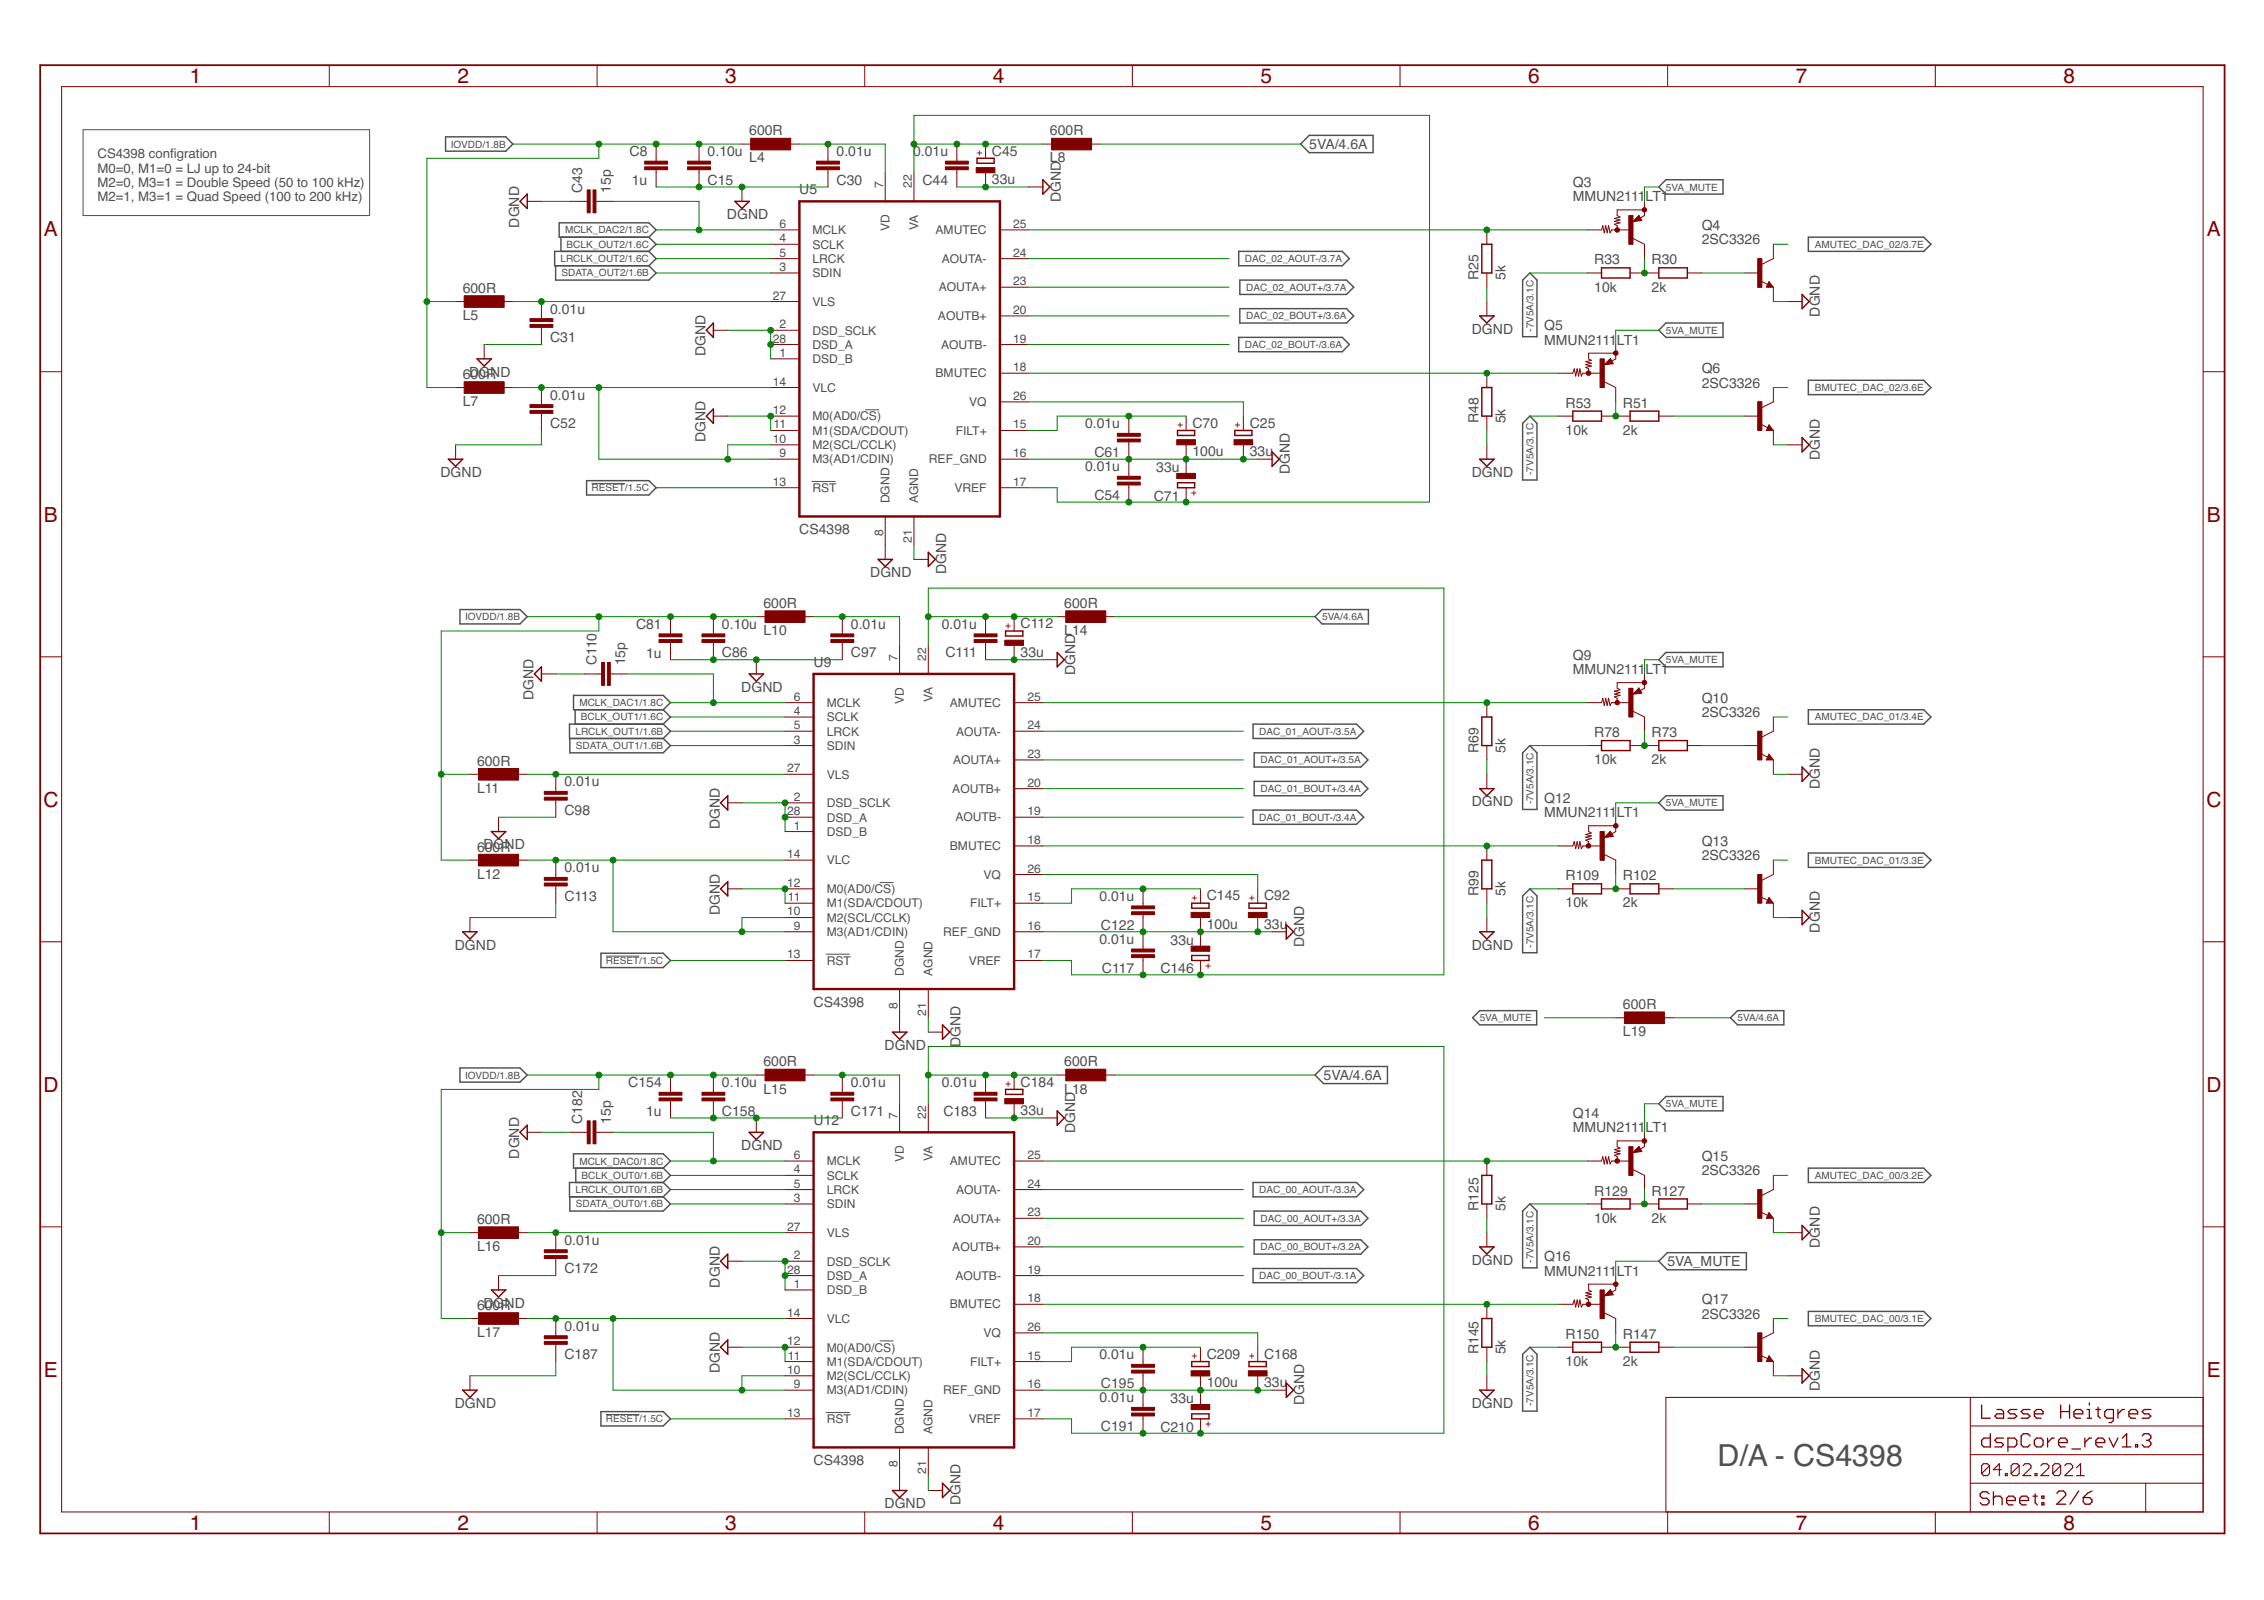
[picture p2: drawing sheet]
<svg xmlns="http://www.w3.org/2000/svg" width="297mm" height="210mm" viewBox="0 0 297 210" stroke-linecap="round" stroke-linejoin="round" font-family="sans-serif">
<defs><g id="words">
<text font-size="4" fill="#505050" x="225.3" y="192.3">D/A - CS4398</text>
<g font-size="2.7" fill="#800000">
<text x="24.9" y="10.9">1</text>
<text x="60" y="10.9">2</text>
<text x="95.1" y="10.9">3</text>
<text x="130.2" y="10.9">4</text>
<text x="165.4" y="10.9">5</text>
<text x="200.5" y="10.9">6</text>
<text x="235.6" y="10.9">7</text>
<text x="270.7" y="10.9">8</text>
<text x="5.8" y="31">A</text>
<text x="289.5" y="31">A</text>
<text x="5.8" y="68.4">B</text>
<text x="289.5" y="68.4">B</text>
<text x="5.7" y="105.8">C</text>
<text x="289.5" y="105.8">C</text>
<text x="5.7" y="143.2">D</text>
<text x="289.5" y="143.2">D</text>
<text x="5.8" y="180.6">E</text>
<text x="289.5" y="180.6">E</text>
<text x="24.9" y="200.7">1</text>
<text x="60" y="200.7">2</text>
<text x="95.1" y="200.7">3</text>
<text x="130.2" y="200.7">4</text>
<text x="165.4" y="200.7">5</text>
<text x="200.5" y="200.7">6</text>
<text x="235.6" y="200.7">7</text>
<text x="270.7" y="200.7">8</text>
</g>
<g font-size="1.8" fill="#505050">
<text x="98.3" y="17.8">600R</text>
<text x="137.8" y="17.8">600R</text>
<text x="82.6" y="20.5">C8</text>
<text x="92.8" y="20.5">0.10u</text>
<text x="98.3" y="21.3">L4</text>
<text x="109.8" y="20.5">0.01u</text>
<text x="119.8" y="20.5">0.01u</text>
<text x="130.1" y="20.4">C45</text>
<text x="137.8" y="21.3">L8</text>
<text x="171.8" y="19.5">5VA/4.6A</text>
<text x="68.1" y="29.9" transform="rotate(-90 68.1 29.9)">DGND</text>
<text x="76.4" y="25.3" transform="rotate(-90 76.4 25.3)">C43</text>
<text x="80.2" y="25.3" transform="rotate(-90 80.2 25.3)">15p</text>
<text x="82.9" y="24.2">1u</text>
<text x="92.8" y="24.2">C15</text>
<text x="95.4" y="28.8">DGND</text>
<text x="104.9" y="25.5">U5</text>
<text x="109.8" y="24.2">C30</text>
<text x="121" y="24.2">C44</text>
<text x="130.1" y="24.2">33u</text>
<text x="139.2" y="26.5" transform="rotate(-90 139.2 26.5)">DGND</text>
<text x="206.4" y="26.4">MMUN2111LT1</text>
<text x="206.4" y="24.5">Q3</text>
<text x="209.2" y="34.7">R33</text>
<text x="216.7" y="34.7">R30</text>
<text x="223.3" y="32">2SC3326</text>
<text x="223.3" y="30.2">Q4</text>
<text x="60.7" y="38.4">600R</text>
<text x="60.7" y="42">L5</text>
<text x="72.2" y="41.2">0.01u</text>
<text x="194" y="36.7" transform="rotate(-90 194 36.7)">R25</text>
<text x="197.5" y="36.7" transform="rotate(-90 197.5 36.7)">5k</text>
<text x="209.2" y="38.2">10k</text>
<text x="216.7" y="38.2">2k</text>
<text x="238.8" y="41.5" transform="rotate(-90 238.8 41.5)">DGND</text>
<text x="72.2" y="44.9">C31</text>
<text x="92.6" y="46.8" transform="rotate(-90 92.6 46.8)">DGND</text>
<text x="193.1" y="43.8">DGND</text>
<text x="202.6" y="45.2">MMUN2111LT1</text>
<text x="202.6" y="43.3">Q5</text>
<text x="60.7" y="49.7">6DGND</text>
<text x="60.7" y="53.3">L7</text>
<text x="61.7" y="49.7">00R</text>
<text x="72.2" y="52.4">0.01u</text>
<text x="205.4" y="53.5">R53</text>
<text x="212.9" y="53.5">R51</text>
<text x="223.3" y="50.8">2SC3326</text>
<text x="223.3" y="49">Q6</text>
<text x="72.2" y="56.2">C52</text>
<text x="92.6" y="58" transform="rotate(-90 92.6 58)">DGND</text>
<text x="142.4" y="56.2">0.01u</text>
<text x="143.6" y="59.9">C61</text>
<text x="156.5" y="59.9">100u</text>
<text x="156.5" y="56.1">C70</text>
<text x="164" y="59.9">33u</text>
<text x="164" y="56.1">C25</text>
<text x="194" y="55.5" transform="rotate(-90 194 55.5)">R48</text>
<text x="197.5" y="55.5" transform="rotate(-90 197.5 55.5)">5k</text>
<text x="205.4" y="57">10k</text>
<text x="212.9" y="57">2k</text>
<text x="57.8" y="62.6">DGND</text>
<text x="142.4" y="61.8">0.01u</text>
<text x="143.6" y="65.6">C54</text>
<text x="151.4" y="65.7">C71</text>
<text x="151.7" y="61.9">33u</text>
<text x="169.2" y="62.2" transform="rotate(-90 169.2 62.2)">DGND</text>
<text x="193.1" y="62.6">DGND</text>
<text x="238.8" y="60.3" transform="rotate(-90 238.8 60.3)">DGND</text>
<text x="104.9" y="70.1">CS4398</text>
<text x="114.2" y="75.7">DGND</text>
<text x="124.1" y="75.4" transform="rotate(-90 124.1 75.4)">DGND</text>
<text x="83.4" y="82.5">C81</text>
<text x="94.7" y="82.5">0.10u</text>
<text x="100.2" y="79.8">600R</text>
<text x="100.2" y="83.3">L10</text>
<text x="111.6" y="82.5">0.01u</text>
<text x="123.6" y="82.5">0.01u</text>
<text x="133.9" y="82.4">C112</text>
<text x="139.6" y="79.8">600R</text>
<text x="139.6" y="83.3">L14</text>
<text x="78.3" y="87.3" transform="rotate(-90 78.3 87.3)">C110</text>
<text x="82" y="87.3" transform="rotate(-90 82 87.3)">15p</text>
<text x="84.8" y="86.3">1u</text>
<text x="94.7" y="86.3">C86</text>
<text x="106.8" y="87.5">U9</text>
<text x="111.6" y="86.3">C97</text>
<text x="124" y="86.3">C111</text>
<text x="133.9" y="86.2">33u</text>
<text x="141" y="88.5" transform="rotate(-90 141 88.5)">DGND</text>
<text x="206.4" y="88.4">MMUN2111LT1</text>
<text x="206.4" y="86.5">Q9</text>
<text x="70" y="91.9" transform="rotate(-90 70 91.9)">DGND</text>
<text x="97.3" y="90.8">DGND</text>
<text x="223.3" y="94.1">2SC3326</text>
<text x="223.3" y="92.2">Q10</text>
<text x="62.6" y="100.4">600R</text>
<text x="194" y="98.8" transform="rotate(-90 194 98.8)">R69</text>
<text x="197.5" y="98.8" transform="rotate(-90 197.5 98.8)">5k</text>
<text x="209.2" y="100.3">10k</text>
<text x="209.2" y="96.7">R78</text>
<text x="216.7" y="100.3">2k</text>
<text x="216.7" y="96.7">R73</text>
<text x="62.6" y="104">L11</text>
<text x="74.1" y="103.2">0.01u</text>
<text x="74.1" y="106.9">C98</text>
<text x="193.1" y="105.8">DGND</text>
<text x="202.6" y="107.2">MMUN2111LT1</text>
<text x="202.6" y="105.3">Q12</text>
<text x="238.8" y="103.5" transform="rotate(-90 238.8 103.5)">DGND</text>
<text x="62.6" y="111.7">6DGND</text>
<text x="63.6" y="111.7">00R</text>
<text x="94.4" y="108.8" transform="rotate(-90 94.4 108.8)">DGND</text>
<text x="223.3" y="112.8">2SC3326</text>
<text x="223.3" y="111">Q13</text>
<text x="62.6" y="115.3">L12</text>
<text x="74.1" y="114.4">0.01u</text>
<text x="74.1" y="118.2">C113</text>
<text x="144.2" y="118.2">0.01u</text>
<text x="158.3" y="118.1">C145</text>
<text x="165.9" y="118.1">C92</text>
<text x="194" y="117.5" transform="rotate(-90 194 117.5)">R99</text>
<text x="197.5" y="117.5" transform="rotate(-90 197.5 117.5)">5k</text>
<text x="205.4" y="119">10k</text>
<text x="205.4" y="115.5">R109</text>
<text x="212.9" y="119">2k</text>
<text x="212.9" y="115.5">R102</text>
<text x="59.7" y="124.6">DGND</text>
<text x="94.4" y="120.1" transform="rotate(-90 94.4 120.1)">DGND</text>
<text x="144.2" y="123.8">0.01u</text>
<text x="144.4" y="122">C122</text>
<text x="153.6" y="123.9">33u</text>
<text x="158.3" y="121.9">100u</text>
<text x="165.9" y="121.9">33u</text>
<text x="171.1" y="124.2" transform="rotate(-90 171.1 124.2)">DGND</text>
<text x="193.1" y="124.6">DGND</text>
<text x="238.8" y="122.3" transform="rotate(-90 238.8 122.3)">DGND</text>
<text x="144.6" y="127.6">C117</text>
<text x="152.2" y="127.7">C146</text>
<text x="106.8" y="132.1">CS4398</text>
<text x="116.1" y="137.7">DGND</text>
<text x="126" y="137.4" transform="rotate(-90 126 137.4)">DGND</text>
<text x="212.9" y="132.4">600R</text>
<text x="212.9" y="135.9">L19</text>
<text x="82.4" y="142.6">C154</text>
<text x="94.7" y="142.6">0.10u</text>
<text x="100.2" y="139.9">600R</text>
<text x="100.2" y="143.5">L15</text>
<text x="111.6" y="142.6">0.01u</text>
<text x="123.6" y="142.6">0.01u</text>
<text x="133.9" y="142.6">C184</text>
<text x="139.6" y="139.9">600R</text>
<text x="139.6" y="143.5">L18</text>
<text x="173.7" y="141.7">5VA/4.6A</text>
<text x="76.4" y="147.4" transform="rotate(-90 76.4 147.4)">C182</text>
<text x="80.2" y="147.4" transform="rotate(-90 80.2 147.4)">15p</text>
<text x="84.8" y="146.4">1u</text>
<text x="94.7" y="146.4">C158</text>
<text x="106.8" y="147.6">U12</text>
<text x="111.6" y="146.4">C171</text>
<text x="123.8" y="146.4">C183</text>
<text x="133.9" y="146.3">33u</text>
<text x="141" y="148.6" transform="rotate(-90 141 148.6)">DGND</text>
<text x="206.4" y="148.6">MMUN2111LT1</text>
<text x="206.4" y="146.7">Q14</text>
<text x="68.1" y="152" transform="rotate(-90 68.1 152)">DGND</text>
<text x="97.3" y="150.9">DGND</text>
<text x="223.3" y="154.2">2SC3326</text>
<text x="223.3" y="152.3">Q15</text>
<text x="62.6" y="160.6">600R</text>
<text x="194" y="158.9" transform="rotate(-90 194 158.9)">R125</text>
<text x="197.5" y="158.9" transform="rotate(-90 197.5 158.9)">5k</text>
<text x="209.2" y="160.4">10k</text>
<text x="209.2" y="156.8">R129</text>
<text x="216.7" y="160.4">2k</text>
<text x="216.7" y="156.8">R127</text>
<text x="62.6" y="164.1">L16</text>
<text x="74.1" y="163.3">0.01u</text>
<text x="74.1" y="167.1">C172</text>
<text x="193.1" y="165.9">DGND</text>
<text x="202.6" y="167.3">MMUN2111LT1</text>
<text x="202.6" y="165.5">Q16</text>
<text x="218.8" y="166.1">5VA_MUTE</text>
<text x="238.8" y="163.7" transform="rotate(-90 238.8 163.7)">DGND</text>
<text x="62.6" y="171.9">6DGND</text>
<text x="63.6" y="171.9">00R</text>
<text x="94.4" y="168.9" transform="rotate(-90 94.4 168.9)">DGND</text>
<text x="223.3" y="173">2SC3326</text>
<text x="223.3" y="171.1">Q17</text>
<text x="62.6" y="175.4">L17</text>
<text x="74.1" y="174.6">0.01u</text>
<text x="74.1" y="178.3">C187</text>
<text x="144.2" y="178.3">0.01u</text>
<text x="158.3" y="178.3">C209</text>
<text x="165.9" y="178.3">C168</text>
<text x="194" y="177.7" transform="rotate(-90 194 177.7)">R145</text>
<text x="197.5" y="177.7" transform="rotate(-90 197.5 177.7)">5k</text>
<text x="205.4" y="179.2">10k</text>
<text x="205.4" y="175.6">R150</text>
<text x="212.9" y="179.2">2k</text>
<text x="212.9" y="175.6">R147</text>
<text x="59.7" y="184.7">DGND</text>
<text x="94.4" y="180.2" transform="rotate(-90 94.4 180.2)">DGND</text>
<text x="144.2" y="184">0.01u</text>
<text x="144.4" y="182.1">C195</text>
<text x="153.6" y="184">33u</text>
<text x="158.3" y="182">100u</text>
<text x="165.9" y="182">33u</text>
<text x="171.1" y="184.3" transform="rotate(-90 171.1 184.3)">DGND</text>
<text x="193.1" y="184.7">DGND</text>
<text x="238.8" y="182.5" transform="rotate(-90 238.8 182.5)">DGND</text>
<text x="144.4" y="187.7">C191</text>
<text x="152.2" y="187.8">C210</text>
<text x="106.8" y="192.2">CS4398</text>
<text x="116.1" y="197.9">DGND</text>
<text x="126" y="197.5" transform="rotate(-90 126 197.5)">DGND</text>
</g>
<g font-size="1.7" fill="#505050">
<text x="12.8" y="22.6">M0=0, M1=0 = LJ up to 24-bit</text>
<text x="12.8" y="20.8">CS4398 confgration</text>
<text x="22.3" y="20.8">i</text>
<text x="12.8" y="24.5">M2=0, M3=1 = Double Speed (50 to 100 kHz)</text>
<text x="12.8" y="26.4">M2=1, M3=1 = Quad Speed (100 to 200 kHz)</text>
</g>
<g font-size="1.6" fill="#505050">
<text x="102.3" y="29.9">6</text>
<text x="115.9" y="24.7" transform="rotate(-90 115.9 24.7)">7</text>
<text x="119.6" y="24.7" transform="rotate(-90 119.6 24.7)">22</text>
<text x="132.9" y="29.9">25</text>
<text x="102.3" y="33.7">5</text>
<text x="102.3" y="31.8">4</text>
<text x="102.3" y="35.5">3</text>
<text x="106.6" y="34.5">LRCK</text>
<text x="106.6" y="32.6">SCLK</text>
<text x="106.6" y="30.7">MCLK</text>
<text x="116.7" y="30.3" transform="rotate(-90 116.7 30.3)">VD</text>
<text x="120.5" y="30.1" transform="rotate(-90 120.5 30.1)">VA</text>
<text x="122.7" y="30.7">AMUTEC</text>
<text x="123.6" y="34.5">AOUTA-</text>
<text x="132.9" y="33.7">24</text>
<text x="101.4" y="39.3">27</text>
<text x="106.6" y="36.4">SDIN</text>
<text x="106.6" y="40.1">VLS</text>
<text x="123.1" y="42">AOUTB+</text>
<text x="123.2" y="38.2">AOUTA+</text>
<text x="132.9" y="37.4">23</text>
<text x="132.9" y="41.2">20</text>
<text x="101.4" y="44.9">28</text>
<text x="102.3" y="43.1">2</text>
<text x="102.3" y="46.8">1</text>
<text x="106.6" y="43.9">DSD_SCLK</text>
<text x="106.6" y="45.8">DSD_A</text>
<text x="106.6" y="47.6">DSD_B</text>
<text x="123.5" y="45.8">AOUTB-</text>
<text x="132.9" y="44.9">19</text>
<text x="101.4" y="50.6">14</text>
<text x="106.6" y="51.4">VLC</text>
<text x="122.7" y="49.5">BMUTEC</text>
<text x="127.2" y="53.3">VQ</text>
<text x="132.9" y="52.5">26</text>
<text x="132.9" y="48.7">18</text>
<text x="101.4" y="54.3">12</text>
<text x="101.4" y="58.1">10</text>
<text x="101.5" y="56.2">11</text>
<text x="102.3" y="60">9</text>
<text x="106.6" y="55.2">M0(AD0/CS)</text>
<text x="106.6" y="57">M1(SDA/CDOUT)</text>
<text x="106.6" y="58.9">M2(SCL/CCLK)</text>
<text x="125.4" y="57">FILT+</text>
<text x="132.9" y="56.2">15</text>
<text x="132.9" y="60">16</text>
<text x="101.4" y="63.7">13</text>
<text x="106.6" y="64.6">RST</text>
<text x="106.6" y="60.8">M3(AD1/CDIN)</text>
<text x="121.9" y="60.8">REF_GND</text>
<text x="125.2" y="64.5">VREF</text>
<text x="132.9" y="63.7">17</text>
<text x="115.9" y="70.4" transform="rotate(-90 115.9 70.4)">8</text>
<text x="116.7" y="66" transform="rotate(-90 116.7 66)">DGND</text>
<text x="119.6" y="71.2" transform="rotate(-90 119.6 71.2)">21</text>
<text x="120.5" y="66" transform="rotate(-90 120.5 66)">AGND</text>
<text x="117.8" y="86.7" transform="rotate(-90 117.8 86.7)">7</text>
<text x="121.5" y="86.7" transform="rotate(-90 121.5 86.7)">22</text>
<text x="104.1" y="95.7">5</text>
<text x="104.1" y="93.8">4</text>
<text x="104.1" y="91.9">6</text>
<text x="108.5" y="94.6">SCLK</text>
<text x="108.5" y="92.7">MCLK</text>
<text x="118.6" y="92.3" transform="rotate(-90 118.6 92.3)">VD</text>
<text x="122.3" y="92.2" transform="rotate(-90 122.3 92.2)">VA</text>
<text x="124.6" y="92.7">AMUTEC</text>
<text x="134.8" y="95.7">24</text>
<text x="134.8" y="91.9">25</text>
<text x="103.3" y="101.3">27</text>
<text x="104.1" y="97.6">3</text>
<text x="108.5" y="96.5">LRCK</text>
<text x="108.5" y="98.4">SDIN</text>
<text x="125" y="100.3">AOUTA+</text>
<text x="125.4" y="96.5">AOUTA-</text>
<text x="134.8" y="99.4">23</text>
<text x="103.3" y="106.9">28</text>
<text x="104.1" y="105.1">2</text>
<text x="108.5" y="105.9">DSD_SCLK</text>
<text x="108.5" y="107.8">DSD_A</text>
<text x="108.5" y="102.1">VLS</text>
<text x="124.9" y="104">AOUTB+</text>
<text x="125.3" y="107.8">AOUTB-</text>
<text x="134.8" y="103.2">20</text>
<text x="134.8" y="106.9">19</text>
<text x="103.3" y="112.6">14</text>
<text x="104.1" y="108.8">1</text>
<text x="108.5" y="109.7">DSD_B</text>
<text x="108.5" y="113.4">VLC</text>
<text x="124.6" y="111.5">BMUTEC</text>
<text x="134.8" y="110.7">18</text>
<text x="103.3" y="116.3">12</text>
<text x="103.4" y="118.2">11</text>
<text x="108.5" y="117.2">M0(AD0/CS)</text>
<text x="108.5" y="119">M1(SDA/CDOUT)</text>
<text x="127.3" y="119">FILT+</text>
<text x="129" y="115.3">VQ</text>
<text x="134.8" y="118.2">15</text>
<text x="134.8" y="114.5">26</text>
<text x="103.3" y="125.7">13</text>
<text x="103.3" y="120.1">10</text>
<text x="104.1" y="122">9</text>
<text x="108.5" y="120.9">M2(SCL/CCLK)</text>
<text x="108.5" y="122.8">M3(AD1/CDIN)</text>
<text x="123.8" y="122.8">REF_GND</text>
<text x="134.8" y="122">16</text>
<text x="134.8" y="125.7">17</text>
<text x="108.5" y="126.6">RST</text>
<text x="118.6" y="128" transform="rotate(-90 118.6 128)">DGND</text>
<text x="122.4" y="128" transform="rotate(-90 122.4 128)">AGND</text>
<text x="127.1" y="126.6">VREF</text>
<text x="117.8" y="132.4" transform="rotate(-90 117.8 132.4)">8</text>
<text x="121.5" y="133.2" transform="rotate(-90 121.5 133.2)">21</text>
<text x="117.8" y="146.8" transform="rotate(-90 117.8 146.8)">7</text>
<text x="121.5" y="146.8" transform="rotate(-90 121.5 146.8)">22</text>
<text x="104.1" y="155.8">5</text>
<text x="104.1" y="153.9">4</text>
<text x="104.1" y="152">6</text>
<text x="108.5" y="154.8">SCLK</text>
<text x="108.5" y="152.9">MCLK</text>
<text x="118.6" y="152.5" transform="rotate(-90 118.6 152.5)">VD</text>
<text x="122.3" y="152.3" transform="rotate(-90 122.3 152.3)">VA</text>
<text x="124.6" y="152.9">AMUTEC</text>
<text x="134.8" y="155.8">24</text>
<text x="134.8" y="152">25</text>
<text x="103.3" y="161.4">27</text>
<text x="104.1" y="157.7">3</text>
<text x="108.5" y="156.6">LRCK</text>
<text x="108.5" y="158.5">SDIN</text>
<text x="125" y="160.4">AOUTA+</text>
<text x="125.4" y="156.6">AOUTA-</text>
<text x="134.8" y="159.6">23</text>
<text x="103.3" y="167.1">28</text>
<text x="104.1" y="165.2">2</text>
<text x="108.5" y="166">DSD_SCLK</text>
<text x="108.5" y="167.9">DSD_A</text>
<text x="108.5" y="162.3">VLS</text>
<text x="124.9" y="164.1">AOUTB+</text>
<text x="125.3" y="167.9">AOUTB-</text>
<text x="134.8" y="163.3">20</text>
<text x="134.8" y="167.1">19</text>
<text x="103.3" y="172.7">14</text>
<text x="104.1" y="169">1</text>
<text x="108.5" y="169.8">DSD_B</text>
<text x="108.5" y="173.5">VLC</text>
<text x="124.6" y="171.7">BMUTEC</text>
<text x="134.8" y="170.8">18</text>
<text x="103.3" y="176.5">12</text>
<text x="103.4" y="178.4">11</text>
<text x="108.5" y="177.3">M0(AD0/CS)</text>
<text x="108.5" y="179.2">M1(SDA/CDOUT)</text>
<text x="127.3" y="179.2">FILT+</text>
<text x="129" y="175.4">VQ</text>
<text x="134.8" y="178.4">15</text>
<text x="134.8" y="174.6">26</text>
<text x="103.3" y="185.9">13</text>
<text x="103.3" y="180.2">10</text>
<text x="104.1" y="182.1">9</text>
<text x="108.5" y="181.1">M2(SCL/CCLK)</text>
<text x="108.5" y="182.9">M3(AD1/CDIN)</text>
<text x="123.8" y="182.9">REF_GND</text>
<text x="134.8" y="182.1">16</text>
<text x="134.8" y="185.9">17</text>
<text x="108.5" y="186.7">RST</text>
<text x="118.6" y="188.2" transform="rotate(-90 118.6 188.2)">DGND</text>
<text x="122.4" y="188.2" transform="rotate(-90 122.4 188.2)">AGND</text>
<text x="127.1" y="186.7">VREF</text>
<text x="117.8" y="192.5" transform="rotate(-90 117.8 192.5)">8</text>
<text x="121.5" y="193.4" transform="rotate(-90 121.5 193.4)">21</text>
</g>
<g font-size="1.3" fill="#505050">
<text x="59.1" y="19.4">IOVDD/1.8B</text>
<text x="218.6" y="25">5VA_MUTE</text>
<text x="73.5" y="34.4">LRCLK_OUT2/1.6C</text>
<text x="74.1" y="30.6">MCLK_DAC2/1.8C</text>
<text x="74.3" y="32.5">BCLK_OUT2/1.6C</text>
<text x="163.3" y="34.4">DAC_02_AOUT-/3.7A</text>
<text x="238.1" y="32.5">AMUTEC_DAC_02/3.7E</text>
<text x="73.7" y="36.3">SDATA_OUT2/1.6B</text>
<text x="163.5" y="38.1">DAC_02_AOUT+/3.7A</text>
<text x="163.5" y="41.9">DAC_02_BOUT+/3.6A</text>
<text x="163.3" y="45.7">DAC_02_BOUT-/3.6A</text>
<text x="201.2" y="43.5" transform="rotate(-90 201.2 43.5)">-7V5A/3.1C</text>
<text x="218.6" y="43.8">5VA_MUTE</text>
<text x="238.1" y="51.3">BMUTEC_DAC_02/3.6E</text>
<text x="77.6" y="64.5">RESET/1.5C</text>
<text x="201.2" y="62.3" transform="rotate(-90 201.2 62.3)">-7V5A/3.1C</text>
<text x="61" y="81.4">IOVDD/1.8B</text>
<text x="173.5" y="81.4">5VA/4.6A</text>
<text x="218.6" y="87">5VA_MUTE</text>
<text x="76" y="92.6">MCLK_DAC1/1.8C</text>
<text x="76.2" y="94.5">BCLK_OUT1/1.6C</text>
<text x="238.1" y="94.5">AMUTEC_DAC_01/3.4E</text>
<text x="75.5" y="96.4">LRCLK_OUT1/1.6B</text>
<text x="75.5" y="98.3">SDATA_OUT1/1.6B</text>
<text x="165.2" y="96.4">DAC_01_AOUT-/3.5A</text>
<text x="165.4" y="100.2">DAC_01_AOUT+/3.5A</text>
<text x="165.2" y="107.7">DAC_01_BOUT-/3.4A</text>
<text x="165.4" y="103.9">DAC_01_BOUT+/3.4A</text>
<text x="201.2" y="105.5" transform="rotate(-90 201.2 105.5)">-7V5A/3.1C</text>
<text x="218.6" y="105.8">5VA_MUTE</text>
<text x="238.1" y="113.3">BMUTEC_DAC_01/3.3E</text>
<text x="201.2" y="124.3" transform="rotate(-90 201.2 124.3)">-7V5A/3.1C</text>
<text x="79.5" y="126.5">RESET/1.5C</text>
<text x="194.1" y="134">5VA_MUTE</text>
<text x="228" y="134">5VA/4.6A</text>
<text x="61" y="141.5">IOVDD/1.8B</text>
<text x="218.6" y="145.3">5VA_MUTE</text>
<text x="76" y="152.8">MCLK_DAC0/1.8C</text>
<text x="76.3" y="154.7">BCLK_OUT0/1.6B</text>
<text x="238.1" y="154.7">AMUTEC_DAC_00/3.2E</text>
<text x="75.5" y="156.5">LRCLK_OUT0/1.6B</text>
<text x="75.5" y="158.4">SDATA_OUT0/1.6B</text>
<text x="165.2" y="156.5">DAC_00_AOUT-/3.3A</text>
<text x="165.4" y="160.3">DAC_00_AOUT+/3.3A</text>
<text x="165.2" y="167.8">DAC_00_BOUT-/3.1A</text>
<text x="165.4" y="164">DAC_00_BOUT+/3.2A</text>
<text x="201.2" y="165.7" transform="rotate(-90 201.2 165.7)">-7V5A/3.1C</text>
<text x="238.1" y="173.4">BMUTEC_DAC_00/3.1E</text>
<text x="201.2" y="184.5" transform="rotate(-90 201.2 184.5)">-7V5A/3.1C</text>
<text x="79.5" y="186.6">RESET/1.5C</text>
</g>
<g font-size="1.3" fill="#800000">
<text x="128.9" y="20.5" transform="rotate(-90 128.9 20.5)">+</text>
<text x="155.2" y="56.2" transform="rotate(-90 155.2 56.2)">+</text>
<text x="162.7" y="56.2" transform="rotate(-90 162.7 56.2)">+</text>
<text x="157" y="65.1" transform="rotate(-90 157 65.1)">+</text>
<text x="132.6" y="82.5" transform="rotate(-90 132.6 82.5)">+</text>
<text x="157.1" y="118.2" transform="rotate(-90 157.1 118.2)">+</text>
<text x="164.6" y="118.2" transform="rotate(-90 164.6 118.2)">+</text>
<text x="158.9" y="127.1" transform="rotate(-90 158.9 127.1)">+</text>
<text x="132.6" y="142.6" transform="rotate(-90 132.6 142.6)">+</text>
<text x="157.1" y="178.3" transform="rotate(-90 157.1 178.3)">+</text>
<text x="164.6" y="178.3" transform="rotate(-90 164.6 178.3)">+</text>
<text x="158.9" y="187.2" transform="rotate(-90 158.9 187.2)">+</text>
</g>
</g></defs>
<path d="M10.9 17h37.6v11.3h-37.6zM113.6 53.8h1.7M77.6 63.4h4.4M106.5 63.2h3.1M115.4 115.8h1.8M79.5 125.4h4.4M108.4 125.2h3M115.4 175.9h1.8M79.5 185.6h4.4M108.4 185.3h3" fill="none" stroke="#505050" stroke-width=".13"/>
<g fill="none" stroke="#505050" stroke-width=".19">
<path d="M58.5 17.9h7.9l.9 1-.9 .9h-7.9zM171.8 17.8h8.3v2.2h-8.3l-1.2-1.1zM72.9 34.9v1.8h12.2l1-.9-1-.9M73.4 29.2h11.7l1 1-1 .9h-11.7zM73.6 31.1v1.9M85.1 33h-12.3v1.9h12.3M85.1 33l1 .9-1 1M85.1 31.1l1 .9-1 1M162.5 33h13.6l.9 .9-.9 1h-13.6zM162.7 36.7h14l.9 1-.9 .9h-14zM199.8 36.7l.9-.9 1 .9v7.5h-1.9zM218.6 23.6h7.5v1.9h-7.5l-1-1z"/>
<path d="M237.3 31.1h15.1l.9 .9-.9 1h-15.1zM162.5 44.3h13.6l.9 .9-.9 .9h-13.6zM162.7 40.5h14l.9 .9-.9 1h-14zM199.8 55.5l.9-.9 1 .9v7.5h-1.9zM218.6 42.4h7.5v1.9h-7.5l-1-1zM237.3 49.9h15.1l.9 .9-.9 1h-15.1zM60.3 80h7.9l1 .9-1 1h-7.9zM77 63.1h8.1l1 .9-1 .9h-8.1zM74.8 96.9v1.9h12.2l1-1-1-.9M75.2 91.2h11.8l1 1-1 .9h-11.8zM75.5 93.1v1.9M87 95h-12.3v1.9h12.3"/>
<path d="M87 93.1l1 1-1 .9M87 95l1 .9-1 1M164.4 95h13.6l.9 .9-.9 1h-13.6zM164.5 98.8h14l1 .9-1 .9h-14zM172.5 80.9l1-.9h6v1.9h-6zM199.8 98.8l.9-1 1 1v7.4h-1.9zM218.6 85.6h7.5v1.9h-7.5l-1-.9zM237.3 93.1h15.1l.9 1-.9 .9h-15.1zM164.4 106.3h13.6l.9 .9-.9 .9h-13.6zM164.5 102.5h14l1 1-1 .9h-14zM199.8 117.5l.9-.9 1 .9v7.5h-1.9zM218.6 104.4h7.5v1.9h-7.5l-1-1z"/>
<path d="M237.3 111.9h15.1l.9 .9-.9 1h-15.1zM78.8 125.1h8.2l1 .9-1 .9h-8.2zM194.1 132.6h7.5v1.9h-7.5l-.9-1zM227 133.5l1-.9h6v1.9h-6zM60.3 140.1h7.9l1 .9-1 1h-7.9zM74.8 157v1.9h12.2l1-1-1-.9M75.2 151.4h11.8l1 .9-1 .9h-11.8zM75.5 153.2v1.9M87 155.1h-12.3v1.9h12.3M87 153.2l1 1-1 .9M87 155.1l1 1-1 .9M164.4 155.1h13.6l.9 1-.9 .9h-13.6z"/>
<path d="M164.5 158.9h14l1 .9-1 1h-14zM172.5 141l1.2-1.1h8.3v2.3h-8.3zM199.8 158.9l.9-1 1 1v7.4h-1.9zM218.6 143.8h7.5v1.9h-7.5l-1-.9zM237.3 153.2h15.1l.9 1-.9 .9h-15.1zM164.4 166.4h13.6l.9 .9-.9 1h-13.6zM164.5 162.6h14l1 1-1 .9h-14zM199.8 177.7l.9-1 1 1v7.4h-1.9zM217.6 165.5l1.2-1.2h10.3v2.3h-10.3zM237.3 172h15.1l.9 1-.9 .9h-15.1zM78.8 185.2h8.2l1 .9-1 1h-8.2z"/>
</g>
<g fill="none" stroke="#800000" stroke-width=".13">
<path d="M8.1 11.4h281v187h-281zM43.2 8.6v2.8M78.3 8.6v2.8M86.1 18.9v2.2M91.7 18.9v2.2M97.3 18.9h1.9M103 18.9h1.9M108.6 18.9v2.2M113.5 8.6v2.8M125.5 18.9v2.2M129.3 18.9v1.9M136.8 18.9h1.9"/>
<path d="M142.5 18.9h1.8M148.6 8.6v2.8M183.7 8.6v2.8M218.8 8.6v2.8M253.9 8.6v2.8M59.8 39.6h1.9M65.4 39.6h1.9M69.2 26.4h1.8M71 39.6v2.2M74.8 26.4h2.3M78.2 26.4h2.2M86.1 22.3v2.2"/>
<path d="M91.7 22.3v2.2M97.3 24.5v1.9M101.1 33.9h3.8M101.1 30.2h3.8M101.1 32h3.8M101.1 35.8h3.8M101.1 39.6h3.8M108.6 22.3v2.2M116.1 22.6v3.8M119.9 22.6v3.8M125.5 22.3v2.2M129.3 22.6v1.9"/>
<path d="M131.2 33.9h3.7M131.2 30.2h3.7M131.2 37.7h3.7M134.9 24.5h1.9M195.1 30.2v1.8M195.1 35.8v1.9M195.1 39.6v1.8M208.2 30.2h1.9l.2-.6 .2 .9 .2-.9 .2 .9 .2-.9 .1 .9 .2-.3h2.3M208.2 35.8h1.9M213.9 35.8h3.7M214.2 31.3l1.6 .7v1.9M215 28.3l.4 .6-1.2 .2z"/>
<path d="M215.8 27.5h-3.6v.8l.4 .2-.8 .2 .8 .2-.8 .1 .8 .2-.8 .2 .4 .2v.6M215.8 26.4v1.9l-.6 .3M221.4 35.8h1.9M228.9 35.8h1.9M231 36.9l.9 .4M232.1 36.9l.6 .8h-1zM232.7 32v1.9l-1.5 .8M232.7 37.7v1.9M234.5 39.6h1.9M5.3 48.8h2.8M59.8 50.8h1.9M59.8 58.4v1.8"/>
<path d="M63.5 45.2v1.9M65.4 50.8h1.9M71 42.9v2.3M71 50.8v2.3M71 54.2v2.3M93.6 54.6h1.9M93.6 43.3h1.9M101.1 56.5h3.8M101.1 54.6h3.8M101.1 43.3h3.8M101.1 45.2h3.8M101.1 47.1h3.8"/>
<path d="M101.1 50.8h3.8M101.1 58.4h3.8M131.2 56.5h3.7M131.2 52.7h3.7M131.2 45.2h3.7M131.2 49h3.7M131.2 41.4h3.7M148.1 54.6v2.3M148.1 58v4.5M155.6 54.6v1.9M155.6 58.4v3.7M163.1 54.6v1.9"/>
<path d="M163.1 58.4v1.8M195.1 49v1.8M195.1 54.6v1.9M195.1 58.4v1.8M204.5 54.6h1.9M204.5 49h1.9l.1-.6 .2 .9 .2-.9 .2 .9 .2-.9 .2 .9 .2-.3h2.2M210.1 54.6h3.8M210.5 50.1l1.5 .7v1.9M211.3 47l.4 .7-1.2 .2zM212 46.3h-3.6v.8l.4 .2-.8 .2 .8 .1-.8 .2 .8 .2-.8 .2 .4 .2v.6M212 45.2v1.9l-.5 .3M217.6 54.6h1.9"/>
<path d="M228.9 54.6h1.9M231 55.6l.9 .5M232.1 55.7l.6 .8h-1zM232.7 50.8v1.9l-1.5 .8M232.7 56.5v1.9M234.5 58.4h1.9M289.1 48.8h2.8M101.1 64h3.8M101.1 60.2h3.8M116.1 67.8v5.6M119.9 67.8v3.7M119.9 73.4h1.9"/>
<path d="M131.2 64h3.7M131.2 60.2h3.7M148.1 63.6v2.3M155.6 64v1.9M165 60.2h1.9M5.3 86.2h2.8M71 88.4h1.9M76.7 88.4h2.2M80.1 88.4h2.2M88 80.9v2.3M88 84.3v2.3M93.6 80.9v2.3"/>
<path d="M93.6 84.3v2.3M99.2 80.9h1.9M99.2 86.6v1.8M103 95.9h3.7M103 92.2h3.7M103 94.1h3.7M103 97.8h3.7M104.9 80.9h1.8M110.5 80.9v2.3M110.5 84.3v2.3M118 84.7v3.7M121.8 84.7v3.7"/>
<path d="M129.3 80.9v2.3M129.3 84.3v2.3M133.1 95.9h3.7M133.1 92.2h3.7M133.1 99.7h3.7M133.1 80.9v1.9M133.1 84.7v1.9M136.8 86.6h1.9M138.7 80.9h1.9M144.3 80.9h1.9M195.1 92.2v1.9M195.1 97.8v1.9"/>
<path d="M208.2 92.2h1.9l.2-.6 .2 1 .2-1 .2 1 .2-1 .1 1 .2-.4h2.3M208.2 97.8h1.9M213.9 97.8h3.7M214.2 93.3l1.6 .8v1.8M215 90.3l.4 .6-1.2 .2zM215.8 89.6h-3.6v.7l.4 .2-.8 .2 .8 .2-.8 .2 .8 .1-.8 .2 .4 .2v.6M215.8 88.4v1.9l-.6 .3M221.4 97.8h1.9M228.9 97.8h1.9M231 98.9l.9 .4M232.1 98.9l.6 .8h-1zM232.7 94.1v1.8l-1.5 .8"/>
<path d="M232.7 99.7v1.9M289.1 86.2h2.8M61.7 101.6h1.8M61.7 112.8h1.8M65.4 107.2v1.9M67.3 101.6h1.9M67.3 112.8h1.9M72.9 101.6v2.2M72.9 105v2.2M72.9 112.8v2.3M72.9 116.2v2.3M95.5 116.6h1.8"/>
<path d="M95.5 105.3h1.8M103 118.5h3.7M103 116.6h3.7M103 105.3h3.7M103 107.2h3.7M103 109.1h3.7M103 101.6h3.7M103 112.8h3.7M133.1 118.5h3.7M133.1 114.7h3.7M133.1 107.2h3.7M133.1 111h3.7"/>
<path d="M133.1 103.5h3.7M150 116.6v2.3M150 120v4.5M157.5 116.6v1.9M165 116.6v1.9M195.1 101.6v1.9M195.1 111v1.8M195.1 116.6v1.9M204.5 116.6h1.9M204.5 111h1.9l.1-.6 .2 .9 .2-.9 .2 .9 .2-.9 .2 .9 .2-.3h2.2M210.1 116.6h3.8M210.5 112.1l1.5 .7v1.9"/>
<path d="M211.3 109.1l.4 .6-1.2 .2zM212 108.3h-3.6v.8l.4 .2-.8 .2 .8 .2-.8 .1 .8 .2-.8 .2 .4 .2v.6M212 107.2v1.9l-.5 .3M217.6 116.6h1.9M228.9 116.6h1.9M231 117.7l.9 .4M232.1 117.7l.6 .8h-1zM232.7 112.8v1.9l-1.5 .8M232.7 118.5v1.9M234.5 101.6h1.9M5.3 123.5h2.8M61.7 120.4v1.8"/>
<path d="M103 126h3.7M103 122.2h3.7M103 120.4h3.7M118 129.8v5.6M121.8 129.8v3.7M121.8 135.4h1.9M133.1 126h3.7M133.1 122.2h3.7M150 125.6v2.3M157.5 120.4v3.7M157.5 126v1.9M165 120.4v1.8"/>
<path d="M166.9 122.2h1.9M195.1 120.4v1.8M212 133.5h1.9M217.6 133.5h1.9M234.5 120.4h1.9M289.1 123.5h2.8M69.2 148.5h1.8M74.8 148.5h2.3M78.2 148.5h2.2M88 141v2.3M88 144.4v2.3M93.6 141v2.3"/>
<path d="M93.6 144.4v2.3M99.2 141h1.9M99.2 146.7v1.8M103 156.1h3.7M103 152.3h3.7M103 154.2h3.7M103 157.9h3.7M104.9 141h1.8M110.5 141v2.3M110.5 144.4v2.3M118 144.8v3.7M121.8 144.8v3.7"/>
<path d="M129.3 141v2.3M129.3 144.4v2.3M133.1 156.1h3.7M133.1 152.3h3.7M133.1 159.8h3.7M133.1 141v1.9M133.1 144.8v1.9M136.8 146.7h1.9M138.7 141h1.9M144.3 141h1.9M195.1 152.3v1.9M195.1 157.9v1.9"/>
<path d="M208.2 152.3h1.9l.2-.6 .2 1 .2-1 .2 1 .2-1 .1 1 .2-.4h2.3M208.2 157.9h1.9M213.9 157.9h3.7M214.2 153.4l1.6 .8v1.9M215 150.4l.4 .7-1.2 .1zM215.8 149.7h-3.6v.7l.4 .2-.8 .2 .8 .2-.8 .2 .8 .2-.8 .2 .4 .1v.6M215.8 148.5v1.9l-.6 .3M221.4 157.9h1.9M228.9 157.9h1.9M231 159l.9 .4M232.1 159.1l.6 .7h-1zM232.7 154.2v1.9l-1.5 .7"/>
<path d="M232.7 159.8v1.9M5.3 161h2.8M61.7 161.7h1.8M61.7 173h1.8M65.4 167.3v1.9M67.3 161.7h1.9M67.3 173h1.9M72.9 161.7v2.3M72.9 165.1v2.2M72.9 173v2.2M72.9 176.4v2.2M95.5 176.7h1.8"/>
<path d="M95.5 165.5h1.8M103 178.6h3.7M103 176.7h3.7M103 165.5h3.7M103 167.3h3.7M103 169.2h3.7M103 161.7h3.7M103 173h3.7M133.1 178.6h3.7M133.1 174.9h3.7M133.1 167.3h3.7M133.1 171.1h3.7"/>
<path d="M133.1 163.6h3.7M150 176.7v2.3M157.5 176.7v1.9M165 176.7v1.9M195.1 161.7v1.9M195.1 171.1v1.9M195.1 176.7v1.9M204.5 176.7h1.9M204.5 171.1h1.9l.1-.6 .2 1 .2-1 .2 1 .2-1 .2 1 .2-.4h2.2M210.1 176.7h3.8M210.5 172.2l1.5 .8v1.9M211.3 169.2l.4 .7-1.2 .1z"/>
<path d="M212 168.5h-3.6v.7l.4 .2-.8 .2 .8 .2-.8 .2 .8 .2-.8 .1 .4 .2v.6M212 167.3v1.9l-.5 .3M217.6 176.7h1.9M228.9 176.7h1.9M231 177.8l.9 .4M232.1 177.9l.6 .7h-1zM232.7 173v1.9l-1.5 .7M232.7 178.6v1.9M234.5 161.7h1.9M289.1 161h2.8M43.2 198.4v2.8M61.7 180.5v1.9"/>
<path d="M78.3 198.4v2.8M103 186.1h3.7M103 182.4h3.7M103 180.5h3.7M113.5 198.4v2.8M118 189.9v5.6M121.8 189.9v3.8M121.8 195.5h1.9M133.1 186.1h3.7M133.1 182.4h3.7M148.6 198.4v2.8M150 180.1v4.5"/>
<path d="M150 185.8v2.2M157.5 180.5v3.8M157.5 186.1v1.9M165 180.5v1.9M166.9 182.4h1.9M183.7 198.4v2.8M195.1 180.5v1.9M218.8 198.4v2.8M234.5 180.5h1.9M253.9 198.4v2.8M258.5 194.6h30.6M258.5 183.3v15.1"/>
<path d="M258.5 190.8h30.6M258.5 187.1h30.6M281.5 194.6v3.8M289.1 183.3h-70.5v15.1"/>
</g>
<g fill="none" stroke="#800000" stroke-width=".17">
<path d="M260 184.3v1.8h1.1M261 196l-.3-.3h-.6l-.3 .3v.3l.3 .3h.6l.3 .2v.3l-.3 .3h-.6l-.3-.3M261.1 188.1v1.7h-.8l-.3-.3v-.5l.3-.3h.8M261.5 195.7v1.7M261.5 196.6l.3-.3h.6l.3 .3v.8M262 184.9h.6l.3 .3v.9h-.9l-.3-.3 .3-.3h.9M262.9 188.7h-.9l-.3 .3 .3 .3h.6l.3 .2-.3 .3h-.9M263.3 196.8h1.1v-.2l-.3-.3h-.6l-.2 .3v.5l.2 .3h.6M263.4 189.8h.9l.3-.3v-.5l-.3-.3h-.9v1.7M264.6 184.9h-.9l-.3 .3 .3 .3h.6l.3 .3-.3 .3h-.9M265 196.8h1.1v-.2l-.2-.3h-.6l-.3 .3v.5l.3 .3h.6M266.3 188.4l-.3-.3h-.5l-.3 .3v1.1l.3 .3h.5l.3-.3"/>
<path d="M266.3 184.9h-.8l-.3 .3 .3 .3h.5l.3 .3-.3 .3h-.8M266.7 196.3h.6M266.9 189l.3-.3h.6l.3 .3v.5l-.3 .3h-.6l-.3-.3zM266.9 185.5h1.2v-.3l-.3-.3h-.6l-.3 .3v.6l.3 .3h.6M267 196v1.1l.3 .3M267.9 196.3h.3v.3h-.3zM267.9 197.1h.3v.3h-.3zM268.6 188.7v1.1M269.5 188.7h-.3l-.6 .6M269.9 195.9l.3-.3h.5l.3 .3v.3l-1.1 1.1h1.1M270.1 189.3h1.1v-.3l-.2-.3h-.6l-.3 .3v.5l.3 .3h.6M270.4 184.3v1.8"/>
<path d="M270.4 185.2h1.1M271.5 184.3v1.8M271.8 190.1h1.2M272.1 185.5h1.2v-.3l-.3-.3h-.6l-.3 .3v.6l.3 .3h.6M272.7 195.6l-1.1 1.7M273.3 196.5h.9l.3 .3v.2l-.3 .3h-.6l-.3-.3zM273.5 188.7v1.1M273.8 186.1h.6M273.8 184.9h.3v1.2M274.1 184v.3M274.4 188.7h-.3l-.6 .6M274.5 195.6l-.6 .3-.6 .6"/>
<path d="M275 189.3h1.1v-.3l-.3-.3h-.5l-.3 .3v.5l.3 .3h.5M275 184.9h.6M275.3 184.6v1.2l.3 .3M276.7 188.7l.6 1.1 .6-1.1M277.3 186.1h-.9l-.3-.3v-.6l.3-.3h.9v1.5l-.3 .2h-.3M277.9 184.9v1.2M278.4 189.8h1.2M278.4 188.7l.6-.6v1.7M278.7 184.9h-.3l-.5 .6M279.3 185.5h1.2v-.3l-.3-.3h-.6l-.3 .3v.6l.3 .3h.6M280.2 189.5h.3v.3h-.3zM281.1 188.4l.2-.3h.6l.3 .3v.3l-.3 .3"/>
<path d="M281.6 189h.3M281.9 189l.3 .3v.2l-.3 .3h-.6l-.2-.3M282.2 184.9h-.9l-.2 .3 .2 .3h.6l.3 .3-.3 .3h-.8"/>
</g>
<g fill="none" stroke="#800000" stroke-width=".15">
<path d="M261 192.3l-.2-.3h-.6l-.2 .3v1M261 192.3v1l-.2 .3h-.6l-.2-.3M261 192.3l-1 1M262.6 192.8h-1.1l.8-.8v1.6M263.1 193.3h.3v.3h-.3zM264.9 192.3l-.3-.3h-.5l-.2 .3v1M264.9 192.3v1l-.3 .3h-.5l-.2-.3M264.9 192.3l-1 1M265.4 192.3l.3-.3h.5l.3 .3v.3l-1.1 1h1.1M267 193.3h.3v.3h-.3zM267.8 192.3l.2-.3h.5l.3 .3v.3l-1 1h1M270.4 192.3l-.3-.3h-.5l-.3 .3v1"/>
<path d="M270.4 192.3v1l-.3 .3h-.5l-.3-.3M270.4 192.3l-1.1 1M270.9 192.3l.2-.3h.6l.2 .3v.3l-1 1h1M272.4 193.6h1.1M272.4 192.6l.6-.6v1.6"/>
</g>
<path d="M5.3 8.6h286.6v192.6h-286.6z" fill="none" stroke="#800000" stroke-width=".23"/>
<path d="M104.9 26.4h26.3v41.4h-26.3zM106.7 88.4h26.4v41.4h-26.4zM106.7 148.5h26.4v41.4h-26.4z" fill="none" stroke="#800000" stroke-width=".32"/>
<g fill="none" stroke="#800000" stroke-width=".19">
<path d="M69.2 25.5v1.8l-1-.9zM96.4 26.4h1.9l-1 .9zM128.2 20.8h2.2v.6h-2.2zM136.8 23.6l1 .9-1 1zM194.4 32h1.3v3.8h-1.3zM210.1 35.1h3.8v1.4h-3.8zM215 28.8h-.3l.3-.2 .2 .3h-.8l.6-.5 .3 .5M217.6 35.1h3.8v1.4h-3.8zM232.1 37.3l.1 .2h-.3l.2-.4 .4 .5h-.6M236.4 38.6l1 1-1 .9zM62.6 47.1h1.9l-1 .9zM92.7 54.6l.9-.9v1.8z"/>
<path d="M93.6 42.4v1.9l-.9-1zM154.5 56.5h2.2v.6h-2.2zM162 56.5h2.3v.6h-2.3zM166.9 59.3l.9 .9-.9 1zM194.1 41.4h1.9l-.9 1zM194.4 50.8h1.3v3.8h-1.3zM206.4 53.9h3.7v1.3h-3.7zM211.2 47.5h-.2l.2-.1 .2 .2-.7 .1 .5-.5 .3 .4M213.9 53.9h3.7v1.3h-3.7zM232.1 56.1l.1 .2h-.3l.2-.4 .4 .5h-.6M236.4 57.4l1 1-1 .9zM58.8 60.2h1.9l-.9 1z"/>
<path d="M115.2 73.4h1.9l-1 .9zM121.8 72.5l.9 .9-.9 .9zM154.5 63.3h2.2v.7h-2.2zM194.1 60.2h1.9l-.9 1zM71 87.5v1.9l-.9-1zM98.3 88.4h1.9l-1 1zM131.9 82.8h2.3v.6h-2.3zM138.7 85.6l.9 1-.9 .9zM194.4 94.1h1.3v3.7h-1.3zM210.1 97.2h3.8v1.3h-3.8zM215 90.8h-.3l.3-.2 .2 .3-.8 .1 .6-.6 .3 .5M217.6 97.2h3.8v1.3h-3.8z"/>
<path d="M232.1 99.3l.1 .2h-.3l.2-.4 .4 .5h-.6M64.5 109.1h1.9l-1 .9zM94.5 105.3l1-.9v1.9zM94.5 116.6l1-.9v1.8zM156.4 118.5h2.2v.6h-2.2zM163.9 118.5h2.2v.6h-2.2zM194.1 103.5h1.9l-.9 .9zM194.4 112.8h1.3v3.8h-1.3zM206.4 116h3.7v1.3h-3.7zM211.2 109.6h-.2l.2-.2 .2 .3h-.7l.5-.5 .3 .5M213.9 116h3.7v1.3h-3.7zM232.1 118.1l.1 .2h-.3l.2-.4 .4 .5h-.6"/>
<path d="M236.4 100.6l1 1-1 .9zM236.4 119.4l1 1-1 .9zM60.7 122.2h1.9l-.9 1zM117.1 135.4h1.9l-1 .9zM123.7 134.5l.9 .9-.9 .9zM156.4 125.3h2.2v.7h-2.2zM168.8 121.3l.9 .9-.9 1zM194.1 122.2h1.9l-.9 1zM68.2 148.5l1-.9v1.9zM98.3 148.5h1.9l-1 1zM131.9 142.9h2.3v.7h-2.3zM138.7 145.7l.9 1-.9 .9z"/>
<path d="M194.4 154.2h1.3v3.7h-1.3zM210.1 157.3h3.8v1.3h-3.8zM215 150.9h-.3l.3-.2 .2 .3-.8 .1 .6-.6 .3 .5M217.6 157.3h3.8v1.3h-3.8zM232.1 159.4l.1 .2h-.3l.2-.3 .4 .4h-.6M64.5 169.2h1.9l-1 1zM94.5 165.5l1-1v1.9zM95.5 175.8v1.9l-1-1zM156.4 178.6h2.2v.7h-2.2zM163.9 178.6h2.2v.7h-2.2zM194.1 163.6h1.9l-.9 .9zM194.4 173h1.3v3.7h-1.3z"/>
<path d="M206.4 176.1h3.7v1.3h-3.7zM211.2 169.7h-.2l.2-.2 .2 .3-.7 .1 .5-.6 .3 .5M213.9 176.1h3.7v1.3h-3.7zM232.1 178.2l.1 .2h-.3l.2-.3 .4 .4h-.6M236.4 160.8l1 .9-1 .9zM236.4 179.6l1 .9-1 .9zM60.7 182.4h1.9l-.9 .9zM117.1 195.5h1.9l-1 1zM123.7 194.6l.9 .9-.9 1zM156.4 185.5h2.2v.6h-2.2zM168.8 181.4l.9 1-.9 .9zM194.1 182.4h1.9l-.9 .9z"/>
</g>
<g fill="#800000" stroke="#800000" stroke-width=".13">
<path d="M139.8 80.1h5.3v1.6h-5.3z"/>
<path d="M139.8 140.3h5.3v1.5h-5.3z"/>
<path d="M138 18.1h5.2v1.6h-5.2z"/>
<path d="M109 143.3h3v.4h-3z"/>
<path d="M109 144h3v.4h-3z"/>
<path d="M127.8 143.3h3v.4h-3z"/>
<path d="M127.8 144h3v.4h-3z"/>
<path d="M127.8 83.2h3v.3h-3z"/>
<path d="M127.8 83.9h3v.4h-3z"/>
<path d="M124 21.1h3v.4h-3z"/>
<path d="M124 21.9h3v.4h-3z"/>
<path d="M100.4 140.3h5.2v1.5h-5.2z"/>
<path d="M92.1 143.3h3v.4h-3z"/>
<path d="M92.1 144h3v.4h-3z"/>
<path d="M109 83.2h3v.3h-3z"/>
<path d="M109 83.9h3v.4h-3z"/>
<path d="M100.4 80.1h5.2v1.6h-5.2z"/>
<path d="M92.1 83.2h3v.3h-3z"/>
<path d="M92.1 83.9h3v.4h-3z"/>
<path d="M107.1 21.1h3v.4h-3z"/>
<path d="M107.1 21.9h3v.4h-3z"/>
<path d="M98.5 18.1h5.2v1.6h-5.2z"/>
<path d="M90.2 21.1h3v.4h-3z"/>
<path d="M90.2 21.9h3v.4h-3z"/>
<path d="M69.5 53.1h3v.4h-3z"/>
<path d="M69.5 53.8h3v.4h-3z"/>
<path d="M60.9 50.1h5.2v1.5h-5.2z"/>
<path d="M71.4 115.1h3v.4h-3z"/>
<path d="M71.4 115.8h3v.4h-3z"/>
<path d="M62.8 112.1h5.2v1.5h-5.2z"/>
<path d="M71.4 175.2h3v.4h-3z"/>
<path d="M71.4 176h3v.4h-3z"/>
<path d="M62.8 172.2h5.2v1.5h-5.2z"/>
<path d="M69.5 41.8h3v.4h-3z"/>
<path d="M69.5 42.6h3v.3h-3z"/>
<path d="M60.9 38.8h5.2v1.5h-5.2z"/>
<path d="M71.4 103.8h3v.4h-3z"/>
<path d="M71.4 104.6h3v.4h-3z"/>
<path d="M62.8 100.8h5.2v1.5h-5.2z"/>
<path d="M71.4 164h3v.3h-3z"/>
<path d="M71.4 164.7h3v.4h-3z"/>
<path d="M62.8 161h5.2v1.5h-5.2z"/>
<path d="M148.5 184.6h3v.4h-3z"/>
<path d="M148.5 185.4h3v.4h-3z"/>
<path d="M148.5 179h3v.4h-3z"/>
<path d="M148.5 179.7h3v.4h-3z"/>
<path d="M156.3 179.8h2.4v.7h-2.4z"/>
<path d="M148.5 124.5h3v.4h-3z"/>
<path d="M148.5 125.2h3v.4h-3z"/>
<path d="M148.5 118.9h3v.3h-3z"/>
<path d="M148.5 119.6h3v.4h-3z"/>
<path d="M156.3 119.7h2.4v.7h-2.4z"/>
<path d="M146.6 62.5h3v.4h-3z"/>
<path d="M146.6 63.2h3v.4h-3z"/>
<path d="M146.6 56.9h3v.3h-3z"/>
<path d="M146.6 57.6h3v.4h-3z"/>
<path d="M154.4 57.7h2.4v.7h-2.4z"/>
<path d="M213.7 28.3h.5v3.7h-.5z"/>
<path d="M209.9 47.1h.6v3.7h-.6z"/>
<path d="M213.7 90.3h.5v3.8h-.5z"/>
<path d="M209.9 109.1h.6v3.8h-.6z"/>
<path d="M213.7 150.4h.5v3.8h-.5z"/>
<path d="M209.9 169.2h.6v3.8h-.6z"/>
<path d="M230.6 33.9h.6v3.8h-.6z"/>
<path d="M230.6 52.7h.6v3.8h-.6z"/>
<path d="M230.6 95.9h.6v3.8h-.6z"/>
<path d="M230.6 114.7h.6v3.8h-.6z"/>
<path d="M230.6 156.1h.6v3.7h-.6z"/>
<path d="M230.6 174.9h.6v3.7h-.6z"/>
<path d="M213.1 132.8h5.3v1.5h-5.3z"/>
<path d="M77.8 24.9h.4v3h-.4z"/>
<path d="M77 24.9h.4v3h-.4z"/>
<path d="M79.7 86.9h.4v3h-.4z"/>
<path d="M78.9 86.9h.4v3h-.4z"/>
<path d="M77.8 147h.4v3.1h-.4z"/>
<path d="M77 147h.4v3.1h-.4z"/>
<path d="M156.3 184.3h2.4v.6h-2.4z"/>
<path d="M156.3 124.1h2.4v.7h-2.4z"/>
<path d="M154.4 62.1h2.4v.7h-2.4z"/>
<path d="M128.1 22h2.4v.7h-2.4z"/>
<path d="M131.8 84h2.5v.7h-2.5z"/>
<path d="M131.8 144.1h2.5v.7h-2.5z"/>
<path d="M161.9 57.7h2.5v.7h-2.5z"/>
<path d="M163.8 119.7h2.4v.7h-2.4z"/>
<path d="M163.8 179.8h2.4v.7h-2.4z"/>
<path d="M84.6 21.9h3v.4h-3z"/>
<path d="M84.6 21.1h3v.4h-3z"/>
<path d="M86.5 83.9h3v.4h-3z"/>
<path d="M86.5 83.2h3v.3h-3z"/>
<path d="M86.5 144h3v.4h-3z"/>
<path d="M86.5 143.3h3v.4h-3z"/>
</g>
<g fill="#800000" stroke="#800000" stroke-width=".13">
<path d="M211.9 30l.2-.1 .3 .1v.4l-.1 .1-.4-.1v-.2h.4h-.1h-.3z" fill-rule="evenodd"/>
<path d="M215.5 27.4l.3-.2 .2 .3v.2l-.2 .1-.3-.1v-.2h.3h-.3z" fill-rule="evenodd"/>
<path d="M208.2 48.8l.1-.1h.2l.2 .3v.1l-.4 .1-.2-.2 .4-.1-.1 .1h-.3z" fill-rule="evenodd"/>
<path d="M211.8 46.1l.1-.1 .3 .1v.4l-.1 .1-.3-.1-.1-.2h.2l.1-.1 .1 .1h-.4z" fill-rule="evenodd"/>
<path d="M211.9 92l.2-.1h.2l.1 .1v.4l-.3 .1-.2-.3h.2l.1-.1 .1 .1h-.4z" fill-rule="evenodd"/>
<path d="M215.5 89.4l.2-.1 .3 .1v.3l-.2 .1-.3-.1v-.1l.2-.1 .1 .1h-.3z" fill-rule="evenodd"/>
<path d="M208.2 110.8l.1-.1 .4 .1v.3l-.2 .2-.3-.2-.1-.1 .4-.1-.1 .1h-.3z" fill-rule="evenodd"/>
<path d="M211.8 108.2l.1-.1 .3 .1v.3l-.1 .1-.3-.1-.1-.2h.4l-.1 .1-.3-.1z" fill-rule="evenodd"/>
<path d="M211.9 152.1l.2-.1 .3 .1v.4l-.1 .1-.4-.1v-.2h.2l.1-.1 .1 .1h-.4z" fill-rule="evenodd"/>
<path d="M215.5 149.5l.2-.1 .3 .1v.4l-.2 .1-.3-.1v-.2h.3v.1l-.3-.1z" fill-rule="evenodd"/>
<path d="M208.2 170.9l.1-.1 .4 .1v.4l-.2 .1-.3-.1-.1-.2 .4-.1-.1 .2-.3-.1z" fill-rule="evenodd"/>
<path d="M211.8 168.3l.1-.1 .3 .1v.4l-.1 .1-.3-.1-.1-.2h.4l-.1 .1-.3-.1z" fill-rule="evenodd"/>
</g>
<g fill="none" stroke="#008000" stroke-width=".13">
<path d="M67.3 18.9h30M78.6 18.9v1.9h-22.6v30h3.8M104.9 18.9h11.2v3.7M119.9 18.9h16.9M144.3 18.9h26.3M56 39.6h3.8M67.3 39.6h33.8M71 26.4h3.8M80.4 26.4h11.3v3.8M86.1 24.5h22.5M86.1 33.9h15M86.1 30.2h15"/>
<path d="M86.1 35.8h15M86.1 32h15M119.9 22.6v-7.5h67.7v50.8h-48.9v-1.9h-3.8M125.5 24.5h9.4M134.9 33.9h26.3M134.9 37.7h26.3M134.9 30.2h73.3M195.1 37.7v1.9M200.7 35.8h7.5M215.8 33.9v1.9M217.6 24.5h-1.8v1.9M223.3 35.8h5.6"/>
<path d="M232.7 39.6h1.8M232.7 32h1.8M63.5 45.2h7.5M67.3 50.8h33.8M71 56.5v1.9h-11.2M78.6 50.8v9.4h22.5M95.5 43.3h5.6v3.8M95.5 54.6h5.6v1.9M101.1 58.4h-5.6v1.8M134.9 45.2h26.3M134.9 41.4h26.3M134.9 52.7h28.2v1.9"/>
<path d="M134.9 49h69.6M155.6 54.6h-16.9v1.9h-3.8M195.1 56.5v1.9M200.7 54.6h3.8M212 52.7v1.9M217.6 43.3h-5.6v1.9M219.5 54.6h9.4M232.7 58.4h1.8M232.7 50.8h1.8M86.1 64h15M119.9 71.5v1.9M134.9 60.2h30.1"/>
<path d="M69.2 80.9h30M72.9 88.4h3.8M78.6 80.9v1.9h-20.7v30h3.8M82.3 88.4h11.3v3.8M88 86.6h22.5M88 92.2h15M88 97.8h15M88 95.9h15M88 94.1h15M106.7 80.9h11.3v3.8M121.8 84.7v-7.5h67.6v50.7h-48.8v-1.9h-3.8M121.8 80.9h16.9"/>
<path d="M129.3 86.6h7.5M136.8 92.2h71.4M136.8 95.9h26.3M136.8 99.7h26.3M146.2 80.9h26.3M195.1 99.7v1.9M200.7 97.8h7.5M215.8 95.9v1.9M217.6 86.6h-1.8v1.8M223.3 97.8h5.6M232.7 94.1h1.8M57.9 101.6h3.8"/>
<path d="M65.4 107.2h7.5M69.2 101.6h33.8M69.2 112.8h33.8M72.9 118.5v1.9h-11.2M80.4 112.8v9.4h22.6M97.3 105.3h5.7v3.8M97.3 116.6h5.7v1.9M136.8 107.2h26.3M136.8 103.5h26.3M136.8 114.7h28.2v1.9M136.8 111h67.7M157.5 116.6h-16.9v1.9h-3.8"/>
<path d="M195.1 118.5v1.9M200.7 116.6h3.8M212 114.7v1.9M217.6 105.3h-5.6v1.9M219.5 116.6h9.4M232.7 101.6h1.8M232.7 112.8h1.8M88 126h15M103 120.4h-5.7v1.8M121.8 133.5v1.9M136.8 122.2h30.1M202.6 133.5h9.4"/>
<path d="M219.5 133.5h7.5M232.7 120.4h1.8M69.2 141h30M71 148.5h3.8M78.6 141v1.9h-20.7v30.1h3.8M80.4 148.5h13.2v3.8M88 146.7h22.5M88 152.3h15M88 157.9h15M88 156.1h15M88 154.2h15M106.7 141h11.3v3.8"/>
<path d="M121.8 144.8v-7.5h67.6v50.7h-48.8v-1.9h-3.8M121.8 141h16.9M129.3 146.7h7.5M136.8 152.3h71.4M136.8 156.1h26.3M136.8 159.8h26.3M146.2 141h26.3M195.1 159.8v1.9M200.7 157.9h7.5M215.8 156.1v1.8M217.6 144.8h-1.8v3.7M223.3 157.9h5.6"/>
<path d="M232.7 154.2h1.8M57.9 161.7h3.8M65.4 167.3h7.5M69.2 161.7h33.8M69.2 173h33.8M72.9 178.6v1.9h-11.2M80.4 173v9.4h22.6M97.3 165.5h5.7v3.7M97.3 176.7h5.7v1.9M136.8 167.3h26.3M136.8 163.6h26.3M136.8 174.9h28.2v1.8"/>
<path d="M136.8 171.1h67.7M157.5 176.7h-16.9v1.9h-3.8M195.1 178.6v1.9M200.7 176.7h3.8M212 174.9v1.8M217.6 165.5h-5.6v1.8M219.5 176.7h9.4M232.7 161.7h1.8M232.7 173h1.8M88 186.1h15M103 180.5h-5.7v1.9M121.8 193.7v1.8"/>
<path d="M136.8 182.4h30.1M232.7 180.5h1.8"/>
</g>
<g fill="#008000" stroke="#008000" stroke-width=".13">
<circle cx="99.2" cy="146.7" r=".38"/>
<circle cx="93.6" cy="146.7" r=".38"/>
<circle cx="99.2" cy="86.6" r=".38"/>
<circle cx="93.6" cy="86.6" r=".38"/>
<circle cx="97.3" cy="24.5" r=".38"/>
<circle cx="91.7" cy="24.5" r=".38"/>
<circle cx="150" cy="182.4" r=".38"/>
<circle cx="157.5" cy="182.4" r=".38"/>
<circle cx="165" cy="182.4" r=".38"/>
<circle cx="133.1" cy="146.7" r=".38"/>
<circle cx="133.1" cy="86.6" r=".38"/>
<circle cx="129.3" cy="24.5" r=".38"/>
<circle cx="148.1" cy="60.2" r=".38"/>
<circle cx="155.6" cy="60.2" r=".38"/>
<circle cx="163.1" cy="60.2" r=".38"/>
<circle cx="101.1" cy="45.2" r=".38"/>
<circle cx="101.1" cy="43.3" r=".38"/>
<circle cx="103" cy="105.3" r=".38"/>
<circle cx="103" cy="107.2" r=".38"/>
<circle cx="103" cy="167.3" r=".38"/>
<circle cx="103" cy="165.5" r=".38"/>
<circle cx="101.1" cy="54.6" r=".38"/>
<circle cx="103" cy="176.7" r=".38"/>
<circle cx="103" cy="116.6" r=".38"/>
<circle cx="150" cy="122.2" r=".38"/>
<circle cx="157.5" cy="122.2" r=".38"/>
<circle cx="165" cy="122.2" r=".38"/>
<circle cx="93.6" cy="152.3" r=".38"/>
<circle cx="93.6" cy="92.2" r=".38"/>
<circle cx="129.3" cy="141" r=".38"/>
<circle cx="150" cy="188" r=".38"/>
<circle cx="121.8" cy="141" r=".38"/>
<circle cx="157.5" cy="188" r=".38"/>
<circle cx="133.1" cy="141" r=".38"/>
<circle cx="108.6" cy="18.9" r=".38"/>
<circle cx="71" cy="50.8" r=".38"/>
<circle cx="78.6" cy="50.8" r=".38"/>
<circle cx="95.5" cy="60.2" r=".38"/>
<circle cx="72.9" cy="173" r=".38"/>
<circle cx="80.4" cy="173" r=".38"/>
<circle cx="97.3" cy="182.4" r=".38"/>
<circle cx="72.9" cy="112.8" r=".38"/>
<circle cx="80.4" cy="112.8" r=".38"/>
<circle cx="97.3" cy="122.2" r=".38"/>
<circle cx="71" cy="39.6" r=".38"/>
<circle cx="72.9" cy="101.6" r=".38"/>
<circle cx="72.9" cy="161.7" r=".38"/>
<circle cx="93.6" cy="141" r=".38"/>
<circle cx="78.6" cy="141" r=".38"/>
<circle cx="57.9" cy="161.7" r=".38"/>
<circle cx="88" cy="141" r=".38"/>
<circle cx="78.6" cy="80.9" r=".38"/>
<circle cx="57.9" cy="101.6" r=".38"/>
<circle cx="93.6" cy="80.9" r=".38"/>
<circle cx="88" cy="80.9" r=".38"/>
<circle cx="91.7" cy="18.9" r=".38"/>
<circle cx="78.6" cy="18.9" r=".38"/>
<circle cx="56" cy="39.6" r=".38"/>
<circle cx="86.1" cy="18.9" r=".38"/>
<circle cx="150" cy="176.7" r=".38"/>
<circle cx="150" cy="116.6" r=".38"/>
<circle cx="150" cy="127.9" r=".38"/>
<circle cx="129.3" cy="80.9" r=".38"/>
<circle cx="121.8" cy="80.9" r=".38"/>
<circle cx="157.5" cy="127.9" r=".38"/>
<circle cx="133.1" cy="80.9" r=".38"/>
<circle cx="148.1" cy="54.6" r=".38"/>
<circle cx="148.1" cy="65.9" r=".38"/>
<circle cx="125.5" cy="18.9" r=".38"/>
<circle cx="119.9" cy="18.9" r=".38"/>
<circle cx="155.6" cy="65.9" r=".38"/>
<circle cx="129.3" cy="18.9" r=".38"/>
<circle cx="91.7" cy="30.2" r=".38"/>
<circle cx="110.5" cy="80.9" r=".38"/>
<circle cx="110.5" cy="141" r=".38"/>
<circle cx="195.1" cy="152.3" r=".38"/>
<circle cx="195.1" cy="171.1" r=".38"/>
<circle cx="195.1" cy="111" r=".38"/>
<circle cx="195.1" cy="92.2" r=".38"/>
<circle cx="195.1" cy="30.2" r=".38"/>
<circle cx="195.1" cy="49" r=".38"/>
<circle cx="215.8" cy="35.8" r=".38"/>
<circle cx="212" cy="176.7" r=".38"/>
<circle cx="215.8" cy="157.9" r=".38"/>
<circle cx="212" cy="116.6" r=".38"/>
<circle cx="215.8" cy="97.8" r=".38"/>
<circle cx="212" cy="54.6" r=".38"/>
</g>
<use href="#words"/>
</svg>
